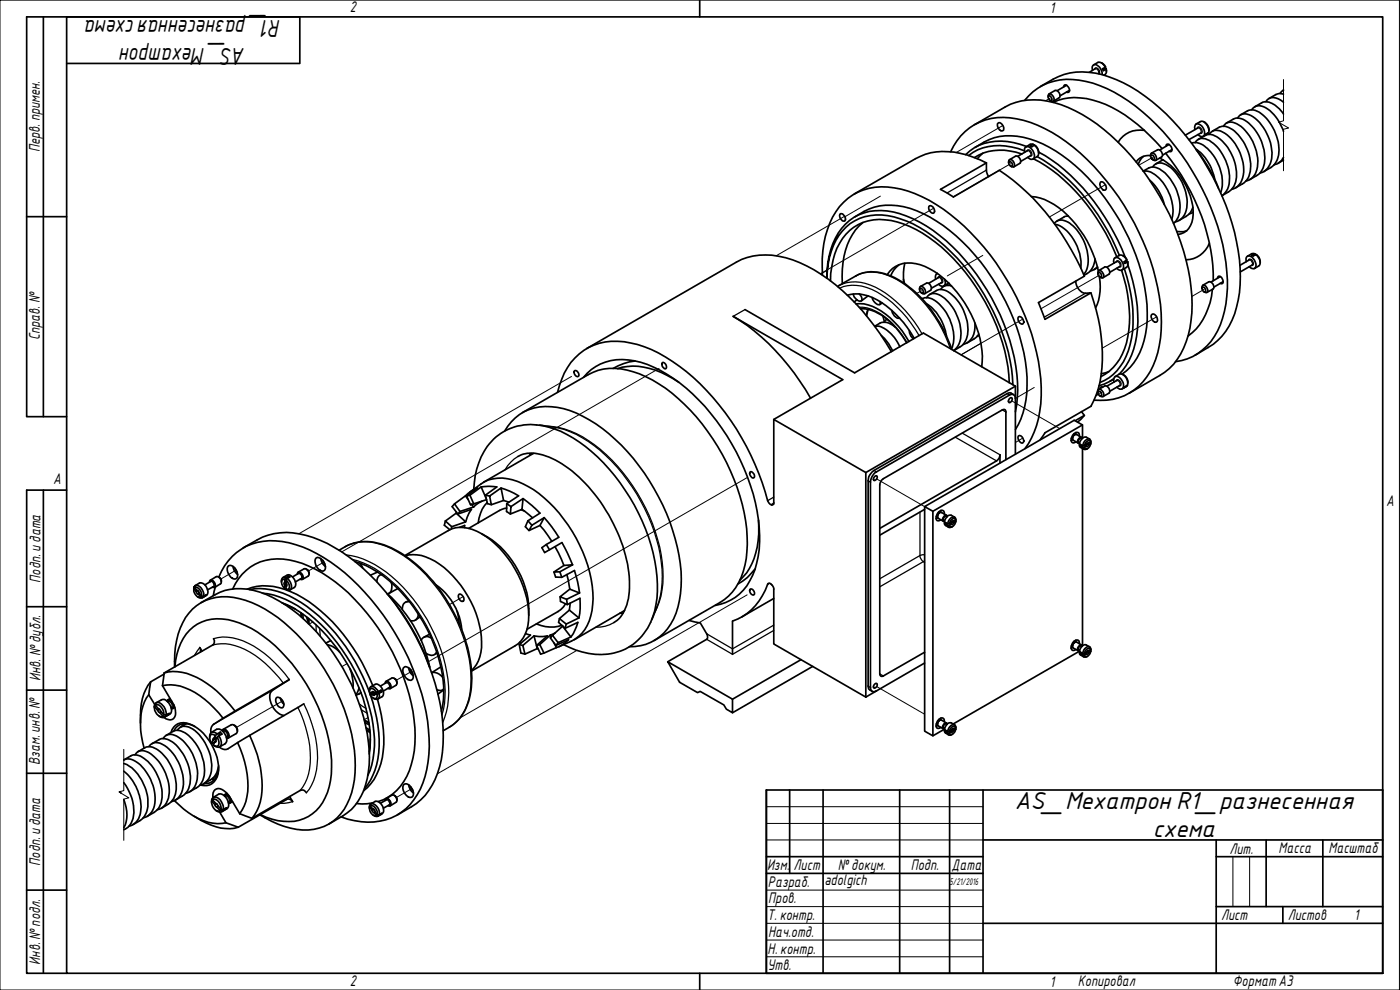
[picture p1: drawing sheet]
<svg xmlns="http://www.w3.org/2000/svg" width="420mm" height="297mm" viewBox="0 0 420 297" stroke-linecap="round" stroke-linejoin="round" font-family="sans-serif">
<defs><g id="words">
<g font-size="7">
<text x="84.3" y="6" transform="rotate(180 84.3 6)">R1_разнесеннаясхема</text>
<text x="73.5" y="14.5" transform="rotate(180 73.5 14.5)">AS_Мехатрон</text>
<text x="304.6" y="242.7">AS_Мехатрон R1_разнесенная</text>
<text x="346" y="251.2">схема</text>
</g>
<g font-size="4.4">
<text x="105" y="3.7">2</text>
<text x="315" y="3.8">1</text>
<text x="11.9" y="45.6" transform="rotate(-90 11.9 45.6)">Перв. примен.</text>
<text x="12" y="102.2" transform="rotate(-90 12 102.2)">Справ. №</text>
<text x="16" y="145.2">A</text>
<text x="416" y="151.7">A</text>
<text x="12.2" y="174.8" transform="rotate(-90 12.2 174.8)">Подп. идата</text>
<text x="12.2" y="204.3" transform="rotate(-90 12.2 204.3)">Инв. №дубл.</text>
<text x="12" y="229.5" transform="rotate(-90 12 229.5)">Взам. инв. №</text>
<text x="369" y="256.1">Лит.</text>
<text x="383.7" y="256.1">Масса</text>
<text x="398.7" y="256.1">Масштаб</text>
<text x="12.1" y="259.8" transform="rotate(-90 12.1 259.8)">Подп. идата</text>
<text x="230.2" y="261.1">Изм.</text>
<text x="238.2" y="261.1">Лист</text>
<text x="251.5" y="261">№докум.</text>
<text x="273.4" y="261.2">Подп.</text>
<text x="285.6" y="261.2">Дата</text>
<text x="230.4" y="266.1">Разраб.</text>
<text x="247.4" y="265.7">adolgich</text>
<text x="230.6" y="271.1">Пров.</text>
<text x="230.3" y="276.1">Т. контр.</text>
<text x="230.5" y="281.1">Нач.отд.</text>
<text x="366.5" y="276.1">Лист</text>
<text x="386.5" y="276.1">Листов</text>
<text x="406.4" y="276">1</text>
<text x="230.4" y="286.1">Н. контр.</text>
<text x="12.1" y="289.4" transform="rotate(-90 12.1 289.4)">Инв. №подл.</text>
<text x="230.3" y="291.1">Утв.</text>
<text x="105" y="295.9">2</text>
<text x="315" y="296.1">1</text>
<text x="323.5" y="295.8">Копировал</text>
<text x="370" y="295.8">ФорматА3</text>
</g>
<text font-size="2.8" x="285" y="265.5">5/21/2016</text>
</g></defs>
<g fill="none" stroke="#000" stroke-width=".51">
<path d="M328.2 19.5l1.3-.8a2.06 2.06 0 0 1 2.2 1.5M330.5 18.8l1 .8 .2 .6M292.4 37.5l9.2-5.4a21.2 21.2 0 0 1 18.9 .1 60.7 60.7 0 0 1 26 24.2 69.7 69.7 0 0 1 11.3 35 27.9 27.9 0 0 1-5.6 17.9l-2.6 2.4-10.7 6.3M299.5 36.9a1.46 1.46 0 0 1 1.7 1.8 .59 .59 0 0 1-.3 .5 .59 .59 0 0 1-.6 0l-.6-.7a1.29 1.29 0 0 1-.2-1.6zM307.5 30.1a16.7 16.7 0 0 1 16.3-6 40.6 40.6 0 0 1 21.2 11.3 76.2 76.2 0 0 1 22.9 43.4 33.6 33.6 0 0 1-3.4 22.1 15.8 15.8 0 0 1-11.7 7.6M312.2 26a23.3 23.3 0 0 1 10.7-4.4 32.1 32.1 0 0 1 20.8 7.3 75 75 0 0 1 27.9 46.3 35 35 0 0 1-2.7 22.6 16.8 16.8 0 0 1-6.3 6.5l-3.9 2.2M314.6 29.1l.2-.9a1.49 1.49 0 0 1 1.3 2.2l-.9-.3M314.6 28.9a.78 .78 0 0 1 .9 .3 .78 .78 0 0 1-.1 1l-.5-.3zM314.8 28.2l1.8-1a1.43 1.43 0 0 1 1.3 2.1l-1.8 1.1M316.1 30.7a17.4 17.4 0 0 1 13.7-.1 46.8 46.8 0 0 1 18.9 14M319.2 26.1l.3-.6a1.41 1.41 0 0 1 1.2 2.2l-.6-.1M320.1 25.6l-2.9 1.6"/>
<path d="M321 27.1l-2.9 1.7M327.9 21.1a1.19 1.19 0 0 1 .8-1.7l.4 .1a3.3 3.3 0 0 1 1.7 2.9M328.7 20.6l-1.8 1.1M331.7 20.2l-.8 .4 .3 .6 .7-.4M331.9 20.8l.1-.2v.8M331.9 20.8a1.31 1.31 0 0 1-.6 1.8M332 20.6l-1 .2M343.5 39.1a7.5 7.5 0 0 0-7.9 3.6M358.6 38.8a1.17 1.17 0 0 1 .8-1.7 2.68 2.68 0 0 1 1.8 3.8 1.42 1.42 0 0 1-1.7-.5M359 37.2l1.2-.7a2.02 2.02 0 0 1 2.4 1.7l.2 1.2-.1 .4-1 .8M359.5 38.4l-3.8 2.2M360.4 39.9l-3.6 2"/>
<path d="M361.3 36.6l1 .9 .5 .8v.9M362.5 39.9v.2M363.9 39.4l2.1-1.3a5.1 5.1 0 0 1 5.6 2.3 13.2 13.2 0 0 1 3.2 12.4l-.6 1.2a7.3 7.3 0 0 1-3.4 2.4M367.2 37.9a2.79 2.79 0 0 1 4-.8 13.4 13.4 0 0 1 6 13.8 4.5 4.5 0 0 1-3.3 3.4M368 36.9l2.1-1.2a4.6 4.6 0 0 1 5.2 1.8 13.9 13.9 0 0 1 4 12.2l-.8 1.8a7.3 7.3 0 0 1-3.5 2.4M371.4 35.4a2.79 2.79 0 0 1 4-.7 13.9 13.9 0 0 1 6 13.7l-1 2.1a3.7 3.7 0 0 1-2.3 1.4M372.3 34.5l2.1-1.2a4.6 4.6 0 0 1 5.1 1.7 14 14 0 0 1 4 12.2l-.8 1.8a7.8 7.8 0 0 1-3.4 2.5M375.7 32.9a3.1 3.1 0 0 1 4.8-.1l1.8 1.6 1.6 2.2M376.6 32.1l2.1-1.3a4.3 4.3 0 0 1 4.8 1.5l1.7 1.9M379.9 30.5a2.56 2.56 0 0 1 3.7-.9l1.6 1.1M384 36.9l1.2 2.5M385.1 27.2l.1-.2-1 1.1"/>
<path d="M385.2 28.2a2.67 2.67 0 0 0-2.3 .2l-2.1 1.2M285.3 45.5a16.9 16.9 0 0 1 19.9-9.8 42.7 42.7 0 0 1 21.1 12.2 75.6 75.6 0 0 1 22 43.6 34.4 34.4 0 0 1-3.1 20 16.7 16.7 0 0 1-16.8 8.6M292.6 44.2a18 18 0 0 1 18.4-1.9 52.3 52.3 0 0 1 23.8 21.8 58.4 58.4 0 0 1 9.5 32 21.5 21.5 0 0 1-6.3 15.2l-1.3 1M295 46l-1.7 1.6M296 48.9a26.2 26.2 0 0 0-16.7-3.1l-1.6 .5-2.9 1.3-18.5 10.6M299.9 51.1a71.7 71.7 0 0 1 25.5 31.8l-13.7 7.9M302.7 48.8l.3-.9a1.43 1.43 0 0 1 1.2 2.2l-.9-.3M302.8 48.6a.76 .76 0 0 1 .9 .3 .76 .76 0 0 1-.2 1l-.7-.7zM303 47.9l1.8-1.1a1.43 1.43 0 0 1 1.3 2.2l-1.9 1.1M306.7 46.2a16.2 16.2 0 0 0-14.3 1.1M307.5 45.3a16.6 16.6 0 0 0-16.8 1.4M307.5 45.7a1.12 1.12 0 0 1 .9-1.7 2.84 2.84 0 0 1 1.9 3.4 1.14 1.14 0 0 1-1.9-.2"/>
<path d="M308 43.9a18 18 0 0 0-15.6 .5l-2.6 2M308.4 45.2l-3 1.7M309.2 46.7l-2.9 1.7M309.5 59a18.7 18.7 0 0 1 12.2 7 33 33 0 0 1 7.9 15.3M310 43.3h-.8l-1.3 .8M310 43.3l-.8 .5 .4 .3 .9-.6M310 43.3l.3 .3M310.2 47.7a53.6 53.6 0 0 1 21.7 22.3l3.3 7M310.5 43.5l.8 .9 .4 1.2M310.5 43.5a2.44 2.44 0 0 1 .8 3.5M311.3 47a59.2 59.2 0 0 1 24.6 29.6M311.3 47l-1.3 .7"/>
<path d="M311.7 45.6a55 55 0 0 1 19.8 19.4l1.4 2.4a62 62 0 0 1 4.8 9.8M311.7 45.6v.4M330.3 54.7a1.52 1.52 0 0 1 1.7 1.7l-.3 .6a1.67 1.67 0 0 1-1.4-2.3zM343.1 51.4l1.6-1a3.9 3.9 0 0 1 4.4 1.1 13.6 13.6 0 0 1 4.5 13.6l-.6 1.1-.8 .8M343.2 51.4a5.5 5.5 0 0 1 5 2.4 13.6 13.6 0 0 1 3.5 12M343.2 46.9l-.7 .6-.9 1.8M345.1 54.1a14.2 14.2 0 0 1 4.3 7.3M345.3 46.7a4.6 4.6 0 0 0-4.3 1.9M345.3 46.9a.68 .68 0 0 1 .6-1 1.55 1.55 0 0 1 .9 2.2l-.9-.2M345.4 46.7a.76 .76 0 0 1 .9 .3 .76 .76 0 0 1-.2 .9l-.5-.3zM345.6 46l1.8-1.1a1.43 1.43 0 0 1 1.2 2.2l-1.8 1M345.9 50.1a3 3 0 0 1 4.7-.3 13.8 13.8 0 0 1 5.4 13.4 4.5 4.5 0 0 1-3.3 3.4"/>
<path d="M348 47.4a19.9 19.9 0 0 1 10.1 17 5.4 5.4 0 0 1-4.6 5.9M349 47.9l-2.2 1.3M349.8 46a61.3 61.3 0 0 1 14.3 38.3M349.9 43.9l.3-.6a1.43 1.43 0 0 1 1.3 2.2l-.7-.1M350.8 43.4l-2.8 1.6M351.7 44.9l-2.8 1.6M357.6 43a5 5 0 0 1 5.2 2.1 13.5 13.5 0 0 1 3.5 12.7M358.9 44.8a14 14 0 0 1 5.7 9M359 45l3.3 4.6 1.9 3.4 1.5 3.5M361.7 40.6a4.6 4.6 0 0 1 5.1 1.7 14 14 0 0 1 4 12.3l-.8 1.8a7.3 7.3 0 0 1-3.3 2.3 6.6 6.6 0 0 0 2.2-6.9 13.4 13.4 0 0 0-6.6-9.9 2.51 2.51 0 0 0-3.6 .9M361.7 40.6l-2.1 1.2M362.5 40.1l-1.4 .8"/>
<path d="M362.5 40.1l-.8 .5M362.9 40.3a2.72 2.72 0 0 1 4-.7 13.4 13.4 0 0 1 6 13.8l-1 2a3.7 3.7 0 0 1-2.3 1.4M385.2 47.2a4.2 4.2 0 0 1-2.9 2.3M385.2 48.1l-1.7 .9M252.2 64.1a1.49 1.49 0 0 1 1.3 2.2 1.49 1.49 0 0 1-1.3-2.2zM256.5 65.1a18.2 18.2 0 0 1 18.6-1.9 51.5 51.5 0 0 1 22.5 20 59.6 59.6 0 0 1 10.6 32.3 25.4 25.4 0 0 1-3.5 13.4M259 66.8a18.6 18.6 0 0 0-6.2 14v4.3M269.8 79.4a7.9 7.9 0 0 0-2.5 3.4M271.5 79a19.4 19.4 0 0 0-.3 5.9M279 61.8a1.43 1.43 0 0 1 1.2 2.1 1.43 1.43 0 0 1-1.2-2.1zM316.4 67a3.2 3.2 0 0 1 4.6-.1 13.8 13.8 0 0 1 5.2 13.8l-1 1.6M316.5 67.3a10.2 10.2 0 0 1 6.8 6.6l.7 2.2 .4 2.2v2.1"/>
<path d="M320.5 64.8h.1M320.6 64.8l-1.1 .1-2.3 1.4M328.6 77.7a5.5 5.5 0 0 1-3.2 4.9M334.3 79a1.06 1.06 0 0 1 .2-1.5 1.06 1.06 0 0 1 1.5 .1l.4 .4a2.22 2.22 0 0 1 .4 2.9 1.27 1.27 0 0 1-1.6-.4M335.2 78.5l-3 1.7M335.9 76.6a1.91 1.91 0 0 1 2.2 1.4M335.9 76.6l-1.3 .7M336 80l-2.9 1.7M337 76.7l.9 .8 .2 .5M338 78.2l.1 .3M338.1 78l-.7 .5 .2 .5 .8-.4M338.4 78.6a1.36 1.36 0 0 1-.4 1.6l-1.3 .8"/>
<path d="M338.4 78.5l-1 .2M338.4 78.5v.1M338.4 78.5l.1 .8M338.5 79.4a42 42 0 0 1 1.7 25.4 18.4 18.4 0 0 1-4.3 7.5M356.1 69.3l-.9 .2h-2M358 62.2a4.4 4.4 0 0 1-2.1 2.7l-2.1 1.3M358.1 63.7l-1.2 .5M363 72.9a7.7 7.7 0 0 1-7 5.1M374 78.5a1.19 1.19 0 0 1 .8-1.7 2.93 2.93 0 0 1 2 3.4 1.07 1.07 0 0 1-1 .5 1.07 1.07 0 0 1-.9-.7M374.8 78l-2.7 1.6M375.7 79.6l-3.5 2M376.5 76.1h-.8l-1.3 .8"/>
<path d="M376.5 76.1l-.8 .5 .4 .2 .8-.4M376.5 76.1l.3 .3M376.9 76.4l.9 .8 .4 1.7M376.9 76.4a2.42 2.42 0 0 1 .9 3.4l-1.3 .8M223.6 92.9l32.9 19M246.8 82.5a29.3 29.3 0 0 1 5.2-20.5 16.9 16.9 0 0 1 16.4-5.6 41.3 41.3 0 0 1 21 11.5 75.5 75.5 0 0 1 23 45.8 33.1 33.1 0 0 1-3.7 19.4l-1.1 1.5M249.2 84.3a20.4 20.4 0 0 1 5.8-15.2 14.7 14.7 0 0 1 14.2-2.5 41.7 41.7 0 0 1 20.4 15 58.6 58.6 0 0 1 13.3 33.3M256.1 88.2a2.34 2.34 0 0 0 2.4 2.1l.1-.9-.7-1.2M260.5 88.8l-2 1.5M261.7 89.3a2.57 2.57 0 0 0 2.3 2.1l.2-.5-.1-.4M262.5 97.9a4.2 4.2 0 0 1 6.2 .3M262.6 98a5.9 5.9 0 0 1 5.3 2.7l1 1.2 1.2 2.2"/>
<path d="M264.8 90.9l-.8 .5M265 94.9l.4 1.7M266.2 95.7l-.8 .9M266.3 82.4a8.1 8.1 0 0 1 9.9-3 28.9 28.9 0 0 1 15.3 14.9 28 28 0 0 1 3.1 15.7M267.7 93.1a2.58 2.58 0 0 0 2 2.4l.2-.1M269.9 95.4l-.1 .1M271.1 83.9l.4 1.2M272.9 99.2l.5 1.6 .7 .8M276 86.9a.68 .68 0 0 1 .5-1l.4 .1a1.47 1.47 0 0 1 .6 2.1l-1-.2M276.2 86.5a.85 .85 0 0 1 .8 .5 .85 .85 0 0 1-.1 .9 .93 .93 0 0 1-.7-1.4zM276.2 86l1.9-1.1a1.43 1.43 0 0 1 1.2 2.2l-1.8 1M276.7 89.7a4.1 4.1 0 0 1 5 1.3 13.8 13.8 0 0 1 4.1 13.1l-.2 .5"/>
<path d="M277.1 99.9l27.6 16M277.9 91.1a14.3 14.3 0 0 1 6.1 9.6M278.1 89.3a3 3 0 0 1 4.8-.2 14 14 0 0 1 5.2 13.3l-1 1.9-.9 .9M279 88.4l2.1-1.2a4.6 4.6 0 0 1 5.1 1.7 13.9 13.9 0 0 1 4 12.2l-.8 1.8a7.1 7.1 0 0 1-3.1 2.3M281.1 82.1l.2-.1a1.33 1.33 0 0 0-.5 1.7M281.6 83.3l-2.9 1.7M282.5 84.8l-3 1.7M283.5 83.7a1.22 1.22 0 0 1 .2 1.4 1.22 1.22 0 0 1-1.2 .7l-.8-.5M284.7 84.9l-1.4 .9M284.8 85l-1.6 .9M285.6 85.8a2.42 2.42 0 0 0-3.3 1.1M292.6 97a5.9 5.9 0 0 1-2.7 6l-.8 .4"/>
<path d="M305.6 95.2l.2-.2a1.43 1.43 0 0 1 1.2 2.2 1.45 1.45 0 0 1-1.4-2zM325.8 88l1.6-.1-13.8 7.9M327.4 87.9a50 50 0 0 1 2.2 28.7l-2.2 5.3-13.8 7.9-1.4 2.1M329.4 80.1l-1 .8-1.2 .4M329.4 80.2l-1 .7M329.5 82.1l.3-.9a1.43 1.43 0 0 1 1.2 2.2l-.9-.3M329.6 81.8a.74 .74 0 0 1 .9 .4 .74 .74 0 0 1-.3 1l-.3-.2a.96 .96 0 0 1-.3-1.2zM329.8 81.2l1.7-1.1a1.46 1.46 0 0 1 1.3 2.2l-1.8 1.1M329.9 83a15.5 15.5 0 0 1-1.1 9.4M336.6 81.1a40.4 40.4 0 0 1 1.5 21.8 15.5 15.5 0 0 1-7.7 10.1M337.4 80.6a40.8 40.8 0 0 1 1.8 22.8 15.9 15.9 0 0 1-9.1 11.4M345.7 94.3a1.46 1.46 0 0 1 1.7 1.8l-.3 .5a1.58 1.58 0 0 1-1.4-2.3z"/>
<path d="M360.7 86.5a.75 .75 0 0 1 .6-1l.3 .1 .6 .7a.91 .91 0 0 1 0 1.4l-.9-.1M360.8 86.3a.77 .77 0 0 1 .9 .4 .77 .77 0 0 1-.2 .9l-.5-.4zM361 85.6l1.8-1a1.43 1.43 0 0 1 1.2 2.1l-1.8 1M363.9 86.8a19.4 19.4 0 0 1-7.3 14M365.4 83.5l.2-.6a1.46 1.46 0 0 1 1.2 2.2l-.6-.1M366.3 83l-2.9 1.6M367.1 84.5l-2.8 1.7M167.3 117.7a19.7 19.7 0 0 1 9.4-13.4 19.6 19.6 0 0 1 14.6-.9 50.8 50.8 0 0 1 22.7 15.9 79.3 79.3 0 0 1 16.6 31.3l.9 .8 .7-.2v-25.4l27.6 16M172.3 111.4a.99 .99 0 0 1 1.2 .4 .99 .99 0 0 1-.1 1.2l-.9-.6zM175.1 113.2a15 15 0 0 1 15.3-4.9 39.7 39.7 0 0 1 19.3 11.8 65.2 65.2 0 0 1 18.1 38.1 25.6 25.6 0 0 1-4.7 18.9 14.6 14.6 0 0 1-8.5 4.6M176.1 104.6l44.9-25.9a21.3 21.3 0 0 1 19 .1 59.7 59.7 0 0 1 24.3 21.6l3.2 5.1M198.8 108.8a1.17 1.17 0 0 1 1.1 .6 1.17 1.17 0 0 1-.2 1.3l-.9-.7-.2-.7z"/>
<path d="M252.9 113.9l-32.9-19a67.3 67.3 0 0 1 23.3 24.6M264.5 100.6a15.4 15.4 0 0 1 3.4 4.7M293.8 100.3l-.4 .4a8.1 8.1 0 0 1-3.2 2.2M293.9 100.7l-.7 .2M302.3 118.1l-40 23M302.9 119.7l.5-.4a.76 .76 0 0 1 .2 1 .76 .76 0 0 1-.9 .3zM304 115.4a61.7 61.7 0 0 0-14.9-35.8 44.1 44.1 0 0 0-19-14 15.7 15.7 0 0 0-16.1 2.5 20.8 20.8 0 0 0-5.8 15.4 21.3 21.3 0 0 1 6.8-17.3 16.9 16.9 0 0 1 17-1.4 49.3 49.3 0 0 1 21.1 17.5 62.1 62.1 0 0 1 12.3 34.8l-.3 4.4-.4 2.1M304.7 119.6a1.09 1.09 0 0 0-.5-1.2 1.09 1.09 0 0 0-1.2 .1l-40 23.1-1.3 1.3-.5 1.7v61.7a1.08 1.08 0 0 0 .6 1.1 1.08 1.08 0 0 0 1.2-.1M304.7 115.9v20.4M304.7 115.9l-44.9 25.9M329.5 117.8a.75 .75 0 0 1 .5-1l.7 .4a1 1 0 0 1 .6 .9 1 1 0 0 1-.6 .9l-.6-.2M329.6 117.5a.84 .84 0 0 1 .8 .4 .84 .84 0 0 1 0 .9 .96 .96 0 0 1-.8-1.3z"/>
<path d="M329.8 116.8l1.7-1a1.43 1.43 0 0 1 1.3 2.2l-1.8 1M331 116.1a.6 .6 0 0 0-.9 .5M332.8 111.5l-2.3 .6M334.2 113.8l-1.1 .6M334.3 113.7l-2.9 1.5-1.6 .5M334.3 114.7a1.08 1.08 0 0 1 .2-1.5 1.08 1.08 0 0 1 1.5 .1l.4 .4a2.22 2.22 0 0 1 .4 2.9 1.27 1.27 0 0 1-1.6-.4M334.6 113l1.3-.7a2.56 2.56 0 0 1 2.5 3.3l-1 .7 .7-.4M335.2 114.2l-3 1.7M336 115.7l-2.9 1.7M337 112.4l.7 .4 .6 .9 .2 1.3M338.1 115.9l-1.4 .8M338.2 115.7l-.1 .2"/>
<path d="M151.4 129.3a14.2 14.2 0 0 1 15.8-7.1 35.3 35.3 0 0 1 17.4 9.6 64 64 0 0 1 19.8 39.6 27.6 27.6 0 0 1-3.1 15.8 13.8 13.8 0 0 1-12.5 6.8M156.8 123.8l19.8-11.4a16.3 16.3 0 0 1 13.5-.8 46 46 0 0 1 22.2 17.8 59.5 59.5 0 0 1 12 33.8 21.7 21.7 0 0 1-5.7 15.7l-2.5 1.9-19.8 11.4M159.3 136l-.2 .3M159.7 136l-.6 .3-.2-.2M160.1 136l-15 8.7M299.1 138.3l-35.1 20.2M300.1 136.4v2.5M301.9 137.9v-14.3l-.2-.6-.5-.1-36.1 20.7-.6 .6-.5 1.3v56.7a.67 .67 0 0 0 .4 .7 .67 .67 0 0 0 .7-.1l12.4-7.1M305.6 130.9l.2-.2a1.43 1.43 0 0 1 1.2 2.2 1.52 1.52 0 0 1-1.4-2zM321.9 131.9l-.5 .3M321.9 131.3l-.4 .3M322.3 130.2v.4"/>
<path d="M322.6 130.4l-.5 .3-.2 .9M322.8 129.8v.6M323.8 132.8l.2 .1M323.9 130.9v-.5a.71 .71 0 0 0-1.1-.6 2.23 2.23 0 0 0-1 3l.3 .1 .8-.3M324.5 131.6h.2M324.5 123.5l.9 1.1-2.7 1.6M324.6 131.2l-1.5-.8a1.14 1.14 0 0 0-1 1.7l1.5 .9M324.6 133.6l-.4 .2 .7 .4M324.8 131.6l-.1-.3a1.08 1.08 0 0 0-1.1 .5 1.08 1.08 0 0 0 .1 1.2h.3M324.9 127.5v4M324.9 134.6v59.2M324.9 133.8l-.7-.5v.5"/>
<path d="M324.9 134.2a.84 .84 0 0 0 .6 .7 .84 .84 0 0 0 .9-.3M324.9 134.2h.5M325.4 124.6l-2 2.1M325.6 133.7l.4 .2M326 133.4l.3-.2 .5 .3M326 133.9l-.6 .3M326 133.4l-.6 .3M326.3 133.2l-.5 .6M326.6 132.9l.2 .1M326.8 133h-.4l-.4 .4M326.8 133.5l-.4 .5-.4-.1M327 131.7l-1-.5a2.15 2.15 0 0 0-2 2.8l1.2 .8"/>
<path d="M327.2 132.7l.1 .4M327.3 132.6l-.1-.3a1.37 1.37 0 0 0-1.8 1.4l-.5 .1M327.3 133.1l-.3 .9a1.03 1.03 0 0 1-1.4 .5l-.2-.3M327.3 132.6a.76 .76 0 0 0-1-.9l-.4 .3a2.41 2.41 0 0 0-1 1.8M327.3 133.1l-.5 .4M327.3 132.6l-.5 .4M133.7 156.3l3.2-2.3 2.9 2.6-4.2 1.4zM133.7 156.3l-.4 1.3 1.7 1.3M135.6 158l-.2 .7M136.4 151.2l-.7 .8 1.7 2.2 4.1-1.4-.7 1.1-1 2.7M137 153.7l-.1 .3M137.9 158.2l1.5-.5v.6"/>
<path d="M138 153.5l-.6 .7M139.7 148.8a9.9 9.9 0 0 1 3.6-2.4l-3.3 2.4 1.2 2.6M140.5 149.8l-.8-1-3.3 2.4 1.6 2.3M141 147.7a13.7 13.7 0 0 1 8.2-4.2 19 19 0 0 1 12.5 4.6 43.3 43.3 0 0 1 16.3 31.6 14 14 0 0 1-5.4 12.1l-4.9 2.2M141 148.6l-1 .2M141.2 151.4l.4-.1 .5 .8M142.1 152.1l-4.1 1.4M142.2 151.2l-1 .2M144.4 146.1l2.3-.2 2.4 .2-3.4 2.5 .6 2.5 1.1 .3M144.4 146.1l-3.4 2.5 1.2 2.6M144.4 146.1l1.5 3.5M144.7 150.4l-2.6 1.7"/>
<path d="M145.7 148.6l1.2 .2M146 149.9l-3.8 1.3M146.2 150.7a9.6 9.6 0 0 0-2.7 6.2M146.9 148.8l3.5-2.4 .7 3.8-3.7 1.2zM150.4 146.4l2.6 1 2.6 1.4-3.5 2.3-.1 2.4 1.2 .7M151.1 150.2l1.6 .5M152.1 152.4l-2.2 .7-9.2 5.4M152.1 151.1l1.3 .9M153.4 152l3.6-2.4-.3 3.2-3.5 1.4zM156.4 153l1 .3M156.7 152.8l3.1 2.6M157 149.6l2.6 2 2.5 2.4-3.7 2.3-.7 1.7 1 1.2"/>
<path d="M158.4 156.3l1.2 1.3M159.6 157.6l3.7-2.3-1.2 2.4-3.4 1.5zM162.1 157.7l3.5 4.7M163.3 155.3l2.3 2.8 2.1 3.1-5.1 3.1 .8 1.5 5.3-3 3.1 6.7M225 141.7l.2-.2a1.13 1.13 0 0 1 1.1 .7 1.13 1.13 0 0 1-.2 1.2l-.9-.6zM259.8 141.8v67.4M260.5 144.3v61.6M262.6 142.9l.3-.2a.76 .76 0 0 1 .2 1 .76 .76 0 0 1-.9 .4v-.7zM277.5 152l2.5 1.4v67.4l-2.5-1.4v-67.4l44.9-25.9 2.5 1.4-44.9 25.9M277.5 152.8l-13.5 7.8M281.4 155.3l-.5 .3M281.4 154.7l-.4 .2"/>
<path d="M281.4 154.7v.4M281.8 153.5l-.1 .5M282.1 153.8l-.5 .4-.2 .5M282.3 153.1v.6M283.3 156.1l.2 .2M283.4 154.2a.81 .81 0 0 0-.2-.9 .81 .81 0 0 0-.9-.1 2.27 2.27 0 0 0-1.1 3h.7l.5-.3M284 154.9l.2 .2M284.1 154.6l-1.5-.8a1.14 1.14 0 0 0-1 1.7l1.5 .9M284.1 157l-.4 .2 .7 .5M284.3 155l-.1-.3a1.1 1.1 0 0 0-1.1 .5 1.1 1.1 0 0 0 0 1.2h.4M284.4 157.1l-.7-.3v.4M284.4 157.7a.81 .81 0 0 0 .6 .6 .81 .81 0 0 0 .9-.3"/>
<path d="M284.4 157.7h.5M285.1 157l.4 .3M285.5 156.8l.3-.2 .5 .2M285.5 157.3l-.6 .4M285.5 156.8l-.6 .3M285.8 156.6l-.6 .5M286.1 156.3l.2 .1M286.3 156.4l-.4-.1-.4 .5M286.3 156.8l-.4 .5h-.4M286.5 155.2l-1-.6a2.03 2.03 0 0 0-1.7 3.1l.9 .5M286.6 156.1l.2 .4M286.8 156l-.1-.2a1.16 1.16 0 0 0-1.6 .9l-.2 .4h-.5"/>
<path d="M286.8 156.5l-.6 1.2a.74 .74 0 0 1-1.1 .2l-.2-.2M286.8 156a.78 .78 0 0 0-.4-.9 .78 .78 0 0 0-1 .3l-.7 .8-.3 .9M286.8 156.5l-.5 .3M286.8 156l-.5 .4M58.2 176.6a2.27 2.27 0 0 0 1.7 2.6l.3-.1M58.2 176.1v.9M58.2 176.6l.7 .9M58.2 176.1v.5M58.4 176.3l1.2 1.1 .9 1.4M58.4 175.9l-.2 .2M58.6 175.7l1.3-.8a2.45 2.45 0 0 1 2.1 3.7l-1.3 .8M58.9 177.5l.2 .5 .5 .3"/>
<path d="M59.3 179.1a1.18 1.18 0 0 0 1.5 .1M59.3 177.2l-.4 .3M59.4 177.3l.4 .5M59.6 178.3l.6 .8M59.9 178.1l-.3 .2M60.2 179.1l.6 .1M60.5 178.8a2.23 2.23 0 0 0-1.8-2.6l-.3 .1 .1-.5a2.4 2.4 0 0 1 2.7 2.7l-.2 .5M60.5 178.8l.5 .2M61.5 178.7l.2 .1-.9 .4M61.7 178.8l.1-.3-.8 .5M62.9 174.7l.2-.6a1.43 1.43 0 0 1 1.3 2.2l-.6-.1M63.1 174.1l1.8-1.1a1.43 1.43 0 0 1 1.3 2.2l-1.8 1.1"/>
<path d="M63.2 174.5l-1.7 1M64.1 176l-1.8 1M64.6 176.1l-.6 2.6M65.5 173.1l.8 .6 .1 .9M65.7 173.2a16.8 16.8 0 0 1 19-10.7 41.1 41.1 0 0 1 20.8 11.2 76.3 76.3 0 0 1 22.8 42.7 34.3 34.3 0 0 1-3.1 22 16.7 16.7 0 0 1-18.8 7.8l-4-1.1M68.6 169.8a2.11 2.11 0 0 1 2.6 2 1.15 1.15 0 0 1 0 1.4 1.15 1.15 0 0 1-1.4 .3 2.77 2.77 0 0 1-1.2-3.7zM69.8 176.7a14.6 14.6 0 0 1 17-8.7 37.9 37.9 0 0 1 19.6 11.8 64.9 64.9 0 0 1 18.1 38.7 26.1 26.1 0 0 1-4.3 17.4 13.6 13.6 0 0 1-6.7 4.6M69.9 170l.3 1.1 1.1 1.3M70.5 170.5l.6 1.1M73 164.4a22.6 22.6 0 0 1 11-4.5 29.3 29.3 0 0 1 18.5 5.6 73.5 73.5 0 0 1 28.1 39.5 47.8 47.8 0 0 1 1.4 25 19.4 19.4 0 0 1-8.5 12l-4.2 2.5M74.2 176.8a17.8 17.8 0 0 1 14.9 1.6 52.9 52.9 0 0 1 22.8 27.3M74.9 176.9a20.8 20.8 0 0 1 15.5 3.9 55.6 55.6 0 0 1 20.5 26.8"/>
<path d="M78.7 178a27.5 27.5 0 0 1 15.9 7.7 54.7 54.7 0 0 1 17.8 36 24.3 24.3 0 0 1-2 11M84.9 173.3l1.3-.7a2.21 2.21 0 0 1 2.4 2 1.48 1.48 0 0 1-.3 1.7l-1.2 .7M85.5 173.8a.7 .7 0 0 0-1 .6l.1 .9 .9 1.3M85.5 174.7l-.3 .4 .3 .5M85.5 176.6l.4 .1M85.5 173.8v.9M85.5 175.6v1M85.8 173.3l.8-.5v.5M85.8 173.3a1.04 1.04 0 0 0-1.2 .2 1.04 1.04 0 0 0-.1 1.2M85.8 174.5l.2 .9M85.8 173.3l-.3 .5M85.9 174.1v.9l.2 .6-.2 .3"/>
<path d="M85.9 175.9v.9M85.9 174.5l-.4 .2M86 175.2l-.5 .4M86 175.8l-.1 .1M86.2 173.5l-.3 .6 .6 .8a1.03 1.03 0 0 1 .4 1.2 1.03 1.03 0 0 1-1 .7M86.2 173.5a2.37 2.37 0 0 1 .8 3.5l-1.1-.2M86.6 172.8l.4 .3-.8 .4M89.2 172.3l.3-.6a1.38 1.38 0 0 1 1.2 .7 1.38 1.38 0 0 1 0 1.4h-.6M89.5 171.7l1.7-1a1.43 1.43 0 0 1 1.3 2.1l-1.8 1M89.5 172.1l-1.7 1M90.4 173.6l-1.8 1M91.9 170.7l.6 .4 .3 1.2"/>
<path d="M94.9 167.4a2.18 2.18 0 0 1 2.6 2 1.19 1.19 0 0 1-.2 1.7 1.19 1.19 0 0 1-1.7-.3 2.86 2.86 0 0 1-.7-3.4zM96.3 167.6l.6 1.6 .8 .8M96.9 168.1l.6 1.1M108 169l.8 1.4M113.3 171.6l-2.1 1M114.4 172.4a1.92 1.92 0 0 0-1.3 2.1M116.2 178.2a67.6 67.6 0 0 1 12.8 22M116.3 178.2l4.4 4.6M117.4 174.7l.2 1.4a1.93 1.93 0 0 1-1.3 2.1M119.4 176.6l-2.8 1.5M121.5 166.7l13.1-7.5a10.1 10.1 0 0 1 9.9 .9 31.3 31.3 0 0 1 14.2 24.5 9.9 9.9 0 0 1-4.1 9.2l-13.1 7.5M121.7 166.8a10.8 10.8 0 0 1 8.9 1.6 31.1 31.1 0 0 1 13.9 25.8 10 10 0 0 1-3 7"/>
<path d="M130.9 175.5a18.8 18.8 0 0 1 7.7 13.3M137.8 178.3a1.4 1.4 0 0 1 1.2 2.1 1.37 1.37 0 0 1-1.2-2.1zM144.5 160.1a27.1 27.1 0 0 1 14.2 24.5M164 163.4l.9 1.6M166.2 171.6l.6 1.6h1.8l3.8-2 1 3.4 .5 3.3M166.6 164l2.6 5.7M168 171.6l.6 1.6M168.1 179.1l.1 1.4 2 .9 3.9-1.9a19 19 0 0 1-.4 5.9M170.1 179.8l.1 1.6M170.1 172.4l.9 4.4M171 176.8l-2.9 2.3 2 .7 3.8-1.9M171 176.8l2.9 1.1"/>
<path d="M171.8 169.5l-3.8 2.1h-1.8l3-1.9M171.8 169.5l-2.6 .2M225 176.9a.99 .99 0 0 1 1.2 .4 .99 .99 0 0 1-.1 1.2l-.9-.5zM232.2 179.6l-9.6 5.5M59.9 194.3l.7 1.1M60.3 180.8a20.3 20.3 0 0 1 10.4-4.2 24.9 24.9 0 0 1 15 4.9 60.9 60.9 0 0 1 25.1 43.5 23 23 0 0 1-5.3 17.9l-2.6 1.9-4.2 2.5M63.8 193.5l-14.5 8.4M84.6 180.8a39.3 39.3 0 0 1 16.6 13.7 49.2 49.2 0 0 1 9.9 27.9l-.3 3.8M85.2 181.2l3.5 1.6M92 185.1l.5 1.5M98.2 193.4a7.1 7.1 0 0 1 3.8 2.3M99.3 192.3l-1.5 .7"/>
<path d="M122.7 180.3l-.8 .3M122.9 180.5a1.91 1.91 0 0 0-2.2 2.4l2.5 3.3M123.2 186.2l3.2 5.9M125.5 184.3a1.84 1.84 0 0 1-2.3 1.9M126 185.1l-1.3 .9M126.4 192.1l1.4 3.9 .6 .3a1.79 1.79 0 0 0 2.7-.7M127.9 196l1.1 4.1M128.9 190.3l-1.6 .9M129.5 191.4a1.92 1.92 0 0 0-3.1 .7M131.1 195.8l-.4 .4M137.2 183.4l.5 3.6M155.8 193.4l1.1 .3"/>
<path d="M156 192.7l.4 .2M157.7 190.1l1.5 .4-3.4 2.9 .5 2.5 1.2 .4M160.3 190.8l1.4 .2 2.6-.2-3.3 2.9 1.2 2.6 1.1-.4M160.3 190.8l-3.4 2.9 .6 2.6 3.7-1.7M160.3 190.8l.9 3.8M161 187.2a10.5 10.5 0 0 0 7.6 .4M161.2 194.6l.3 .1M162 193.4l-1 .3M165.2 190.5l-3.2 2.9 1.3 2.5 3.7-1.6M165.2 190.5l.2 .6M165.8 190.6l-.6 .8 1.6 2.3 3.8-1.8a9.9 9.9 0 0 1-3.6 2.4M166.3 193l.7 1.3"/>
<path d="M166.6 189.9l-1.4 .6M167.5 192.8l-.7 .9M167.9 185.6l-.3 1.1 2 1.8 3.8-1.8-1.4 3.5-.7 .9M168.8 187.9l-3 2.7 1.7 2.2 3.8-1.7M168.8 187.8v.1M168.8 187.9l2.5 3.2M169.7 181.2l-.6 .9-1.7 1.4-9.3 5.3M169.9 187.2l-.3 1.3M170.9 183.1l-3 2.5 2 1.6 3.8-1.8M170.9 183.1l2.8 2.3M171.1 181l-.2 2.1M187 183.9l-1 .1"/>
<path d="M187.5 183.2l-15.2 8.7M200.4 198.6l19.4 11.2v4.1l-1.8-1.1-.8-1.3-7.1-4.1-.7 .4-5.4-3.1zM206.8 186.2l3.4 .7 1.9 3.3M212.1 191.8l-11.7 6.8M219.8 194.7v-8.3a17.9 17.9 0 0 0 10.8-11.3 1.73 1.73 0 0 1 1.6 1.7v16.4l27.6 16M240.4 197.9l-20.6 11.9M243.9 199.9l-24.1 14M277.5 198.9l-17.7 10.3M321.9 194.2l-.5 .3M321.9 193.6l-.4 .3M322.3 192.5v.4M322.6 192.7l-.5 .4-.2 .8"/>
<path d="M322.8 192.1v.5M323.8 195.1l.2 .1M323.9 193.2v-.6a.71 .71 0 0 0-1.1-.5 2.23 2.23 0 0 0-1 3h.7l.4-.2M324 195.4l-37.9 21.8M324.5 193.9l.2 .1M324.6 193.5l-1.5-.9a1.17 1.17 0 0 0-1 1.8l1.5 .8M324.6 195.9l-.4 .2 .7 .4M324.8 193.9l-.1-.3a1.08 1.08 0 0 0-1.1 .5 1.08 1.08 0 0 0 .1 1.2h.3M324.9 196.1l-.7-.5v.5M324.9 196.5a.84 .84 0 0 0 .6 .7 .84 .84 0 0 0 .9-.3M324.9 196.5h.5M325.6 195.9l.4 .3"/>
<path d="M326 195.7l.3-.2 .5 .3M326 196.2l-.6 .3M326 195.7l-.6 .4M326.3 195.5l-.5 .6M326.6 195.2h.2M326.8 195.2h-.4l-.4 .5M326.8 195.8l-.4 .5-.4-.1M327 194.1l-1-.6a2.06 2.06 0 0 0-2 2.8l1.2 .8M327.2 195.1l.1 .3M327.3 194.9l-.1-.2a1.29 1.29 0 0 0-1.8 1.4h-.5M327.3 195.4l-.3 .9a1.03 1.03 0 0 1-1.4 .5l-.2-.3M327.3 194.9a.76 .76 0 0 0-1-.9l-.4 .3a2.41 2.41 0 0 0-1 1.8"/>
<path d="M327.3 195.4l-.5 .4M327.3 194.9l-.5 .3M44.6 208.5a15.7 15.7 0 0 0-2.1 12.5l.7 3.5M44.6 208.5l1.9 2.9M45.2 204.6a14.7 14.7 0 0 0-3 10v2.4M45.2 204.6l-.6 3.9M46.4 212.1a2.68 2.68 0 0 0 2.2 3l.3-.2M46.4 212.1l.9 1M46.4 211.5v.6M46.4 211.5v.9M46.6 211.6l2.5 2.8M46.6 211.4l-.2 .1"/>
<path d="M46.9 210.9l1.6-.9a2.01 2.01 0 0 1 2.4 1.4 2.09 2.09 0 0 1 0 2.9l-1.6 .9M47.3 213.1l.3 .5 .3 .2M47.8 214.9l.3 .2a1.06 1.06 0 0 0 1.5-.1M47.9 212.8l-.6 .3M47.9 213.8l1 1.1M48.4 213.5l-.5 .3M48.8 205.7a13.8 13.8 0 0 1 11.1 3 32 32 0 0 1 7 6.8M48.8 205.7l3 5.1a3.5 3.5 0 0 1-.2 5.1 2.79 2.79 0 0 1-2.4-.6M48.9 214.9l.7 .1M49.1 214.4a2.68 2.68 0 0 0-2.2-3l-.3 .2 .1-.5a1.36 1.36 0 0 1 2.1 .5 3.6 3.6 0 0 1 1 3M49.1 214.4l.7 .2M49.3 201.9a14.4 14.4 0 0 1 11.3 2.2 34.3 34.3 0 0 1 9.9 9.2"/>
<path d="M49.3 201.9l-.5 3.8M49.3 202.2l-4.1 2.4M50.1 210.4l.2-.3a.93 .93 0 0 1 1.3 .3M50.4 214.2l.1 .3-.9 .5M50.5 210.5l-.1 .1M50.5 214.5l.3-.5-1 .6M51.1 209.6l-.7 .4M51.3 219.8a3.9 3.9 0 0 1 5.7-2.5 15.2 15.2 0 0 1 8.5 14.8 4 4 0 0 1-5.3 3.5M51.5 212.3h-.1M52.1 211.4a.86 .86 0 0 1-.7 1.2M52.4 200.1a24.6 24.6 0 0 1 4.3-16.2 14.3 14.3 0 0 1 15.2-4.3 39.4 39.4 0 0 1 18.8 12.5 61.3 61.3 0 0 1 15.9 35.3 24.5 24.5 0 0 1-4.3 16.7 14.3 14.3 0 0 1-15.2 4.4 30.2 30.2 0 0 1-9.1-4M52.5 212.3l-.6 .3"/>
<path d="M52.5 200.1a15.8 15.8 0 0 1 6.7-12.9 14.5 14.5 0 0 1 12.7-.3 40.3 40.3 0 0 1 17.3 14.3 50.6 50.6 0 0 1 10.3 29 17.2 17.2 0 0 1-5.7 13.9 13 13 0 0 1-12.1 1.7l-3.6-1.4M53.2 219.1a2.72 2.72 0 0 1 4-.7 13.7 13.7 0 0 1 6 13.8 4.7 4.7 0 0 1-3.3 3.4M55 217.2l-.4 .7M55.9 217.2l-1.8 1M58.5 218a4.2 4.2 0 0 0-6.3 1.3M63.4 219.8l1.6-1a3 3 0 0 1 3.1 3.2l-.6 1.2-1.6 .9M66.1 219.7l.5 .6-.9 .5M66.1 219.7l-.7 1.4M66.1 219.7l-.9 .5M66.7 219.3l.2-.4a1.63 1.63 0 0 1 1.6 .9 1.63 1.63 0 0 1-.2 1.7h-.3M66.9 215.5l-2.8 1.8a2.37 2.37 0 0 0-.8 2.5M66.9 218.9l2.5-1.4a1.71 1.71 0 0 1 1.5 2.6l-2.4 1.4"/>
<path d="M67.1 219.4h-.2M70.2 217.5l.8 .7 .2 1.2M70.5 213.3l-3.6 2.2M82.9 209.5a1.44 1.44 0 0 1 2.1 1 1.05 1.05 0 0 1 .3 1.2 1.05 1.05 0 0 1-1 .6 2.45 2.45 0 0 1-1.4-2.8zM84.1 209.5l.4 1 .7 .8M85 205l-14.5 8.3M86.8 203.9l-5 3.2a3.2 3.2 0 0 0-.5 3.9 5.5 5.5 0 0 0 3.9 3.7M89.4 212.3l-14.5 8.3M105 200.6a13.9 13.9 0 0 1 .9 5.8M107.8 206.4l-1 2.1M108.3 207.8l-1.4 .8M108.3 207.9l-.5 .3"/>
<path d="M109.5 216.8l1.3 .6M110.9 207.4a1.07 1.07 0 0 1 .5-1.4 1.07 1.07 0 0 1 1.4 .6l.7 .9M110.9 207.9l.2 .5M111.2 208.6a37.5 37.5 0 0 1 1.8 20.9 18.6 18.6 0 0 1-3.6 7.1M111.3 206l1.3-.7a2.46 2.46 0 0 1 2.5 3.1l-.4 .6-1.3 .7M111.6 207.8l-.7 .1M111.8 208.4l-.7 .1M111.9 207.7l.1 .1M112 207.8l-.9 .7M112 207.6l-.4 .2M112.3 208.1l.2 .2M112.5 208.3l.5-.3-1.2 .4"/>
<path d="M112.5 208.3l-.2 .3-.5-.2M112.9 207.8l-.3-.5a.92 .92 0 0 0-1.2-.7 .92 .92 0 0 0-.5 1.3M112.9 207.8h-.6l-.5-.3-.2 .3M113.2 208.3h-.7M113.3 209.8a37.1 37.1 0 0 1 1 19.4 14.5 14.5 0 0 1-5.2 8.1M113.5 207.5l.9-.4 .2 .5M113.5 207.5l-.6 .3M113.7 208.1l-.5 .2a.86 .86 0 0 1-.2 1.2 .86 .86 0 0 1-1.2-.2l-.7-.8M113.7 208.1a1.11 1.11 0 0 1-.1 1.5 1.11 1.11 0 0 1-1.6-.1M114.6 207.6l-2.6 .2M114.6 207.6l-.9 .5M115.6 205l.2-.5a1.43 1.43 0 0 1 1.3 2.1h-.6"/>
<path d="M115.8 204.5l1.8-1.1a1.43 1.43 0 0 1 1.3 2.2l-1.8 1M115.9 204.8l-1.7 1.1M116.7 206.4l-1.7 1M118.2 203.5l.8 .6 .1 .9M121 200.5a1.4 1.4 0 0 1 2.3 .5l.3 .5a1.69 1.69 0 0 1-.3 2.6 2.95 2.95 0 0 1-2.3-3.6zM122.6 200.3l.7 1.7 .7 .7M123.3 200.9l.5 1.1M132.3 200.1l-2.8 1.8a3.3 3.3 0 0 1 3.4 1.3M133.2 206.7a1.62 1.62 0 0 1-2.1 .2M133.2 207l-1.8 1.3M262.6 205.2l.3-.2a.76 .76 0 0 1 .2 1 .76 .76 0 0 1-.9 .4v-.7zM281.4 217.6l-.5 .3"/>
<path d="M281.4 217l-.4 .2M281.8 215.8l-.1 .5M282.1 216.1l-.5 .4-.2 .8M282.3 215.5v.5M283.3 218.4l.2 .2M283.4 216.5a.81 .81 0 0 0-.2-.9 .81 .81 0 0 0-.9-.1 2.27 2.27 0 0 0-1.1 3h.7l.5-.3M283.4 218.8l-3.4 2M284 217.2l.2 .1M284.1 217l-1.5-.9a1.14 1.14 0 0 0-1 1.7l1.5 .9M284.1 219.3l-.4 .2 .7 .4M284.3 217.3l-.1-.3a1.05 1.05 0 0 0-1.1 .5 1.05 1.05 0 0 0 0 1.2h.4M284.4 219.4l-.7-.3v.4"/>
<path d="M284.4 219.9a.81 .81 0 0 0 .6 .7 .81 .81 0 0 0 .9-.3M284.4 219.9h.5M285.1 219.4l.4 .2M285.5 219.1l.3-.2 .5 .2M285.5 219.6l-.6 .3M285.5 219.1l-.6 .3M285.8 218.9l-.6 .5M286.1 218.6l.2 .1M286.3 218.7l-.4-.1-.4 .5M286.3 219.1l-.4 .5h-.4M286.5 217.5l-1-.6a2.03 2.03 0 0 0-1.7 3l.9 .6M286.6 218.4l.2 .4"/>
<path d="M286.8 218.3l-.1-.3a1.16 1.16 0 0 0-1.6 1l-.2 .4h-.5M286.8 218.8l-.6 1.2a.74 .74 0 0 1-1.1 .2l-.2-.3M286.8 218.3a.78 .78 0 0 0-.4-.9 .78 .78 0 0 0-1 .3l-.7 .8-.3 .9M286.8 218.8l-.5 .3M286.8 218.3l-.5 .4M36.1 237.5l.2 .5M37.1 231.4a13.8 13.8 0 0 1 4.9 13.1 4.5 4.5 0 0 1-3.3 3.4M37.1 239.9a9.8 9.8 0 0 1 0 8.4M37.1 234.8a12.8 12.8 0 0 1 2.5 11.6 4.5 4.5 0 0 1-2.5 2.6M37.1 229.1a12.1 12.1 0 0 1 6.9 8.7 7.8 7.8 0 0 1-1.6 8.1l-2.5 1.5M40.5 226.5a2.75 2.75 0 0 1 4-.8 13.9 13.9 0 0 1 6 13.8l-.3 .8a4.3 4.3 0 0 1-3 2.7M41.4 225.5l2.1-1.2a4.6 4.6 0 0 1 5.1 1.7 14 14 0 0 1 4 12.3l-.8 1.8a8 8 0 0 1-3.4 2.5"/>
<path d="M44.7 224a2.72 2.72 0 0 1 4-.7 13.4 13.4 0 0 1 6 13.8l-.5 1.4a3.8 3.8 0 0 1-2.8 2M45.7 223.1l2.1-1.2a4.6 4.6 0 0 1 5.1 1.7 13.6 13.6 0 0 1 3.7 12.9l-.6 1.2a7.3 7.3 0 0 1-3.4 2.4M49 221.6a2.79 2.79 0 0 1 4-.8 13.4 13.4 0 0 1 6 13.8 4.5 4.5 0 0 1-3.3 3.4M49.8 220.6l2.1-1.2a4.6 4.6 0 0 1 5.2 1.8 14 14 0 0 1 4 12.2l-.8 1.8a7.3 7.3 0 0 1-3.5 2.4M63.6 239.8v.6M63.6 239.8l-.1 1M63.8 240a1.76 1.76 0 0 1 2.2 1.2l.3 1.5M63.8 240v-.6a1.9 1.9 0 0 1 2.6 1.1 3 3 0 0 1 .6 2.4M63.8 240l2.5 2.7M63.8 239.7l-.2 .1M63.9 239.3a1.98 1.98 0 0 1 2.1-2.6l1.2 .6 1.3 1.1 3.4 5.7M63.9 222.1l-.4 .8"/>
<path d="M64 239.3l1.6-1a2.9 2.9 0 0 1 3 3.2l-.2 .9-1.9 1.2M64.2 221.5l.6-.3-.2 .5-.7 .4M64.2 221.5l-.3 .2v.4M64.4 222.6l.1 .1M64.5 221.3l.1 .4M64.6 220.7a1 1 0 0 0-1.4-.3 1 1 0 0 0-.2 1.5l.5 1M64.6 222.5l-.9 .6-.2-.2M64.6 220.7l-.4 .8M64.6 222.5l.1 .1M64.8 222.2l-.2 .3M64.8 222.5l-.3 .2M65.2 220.2a1.24 1.24 0 0 0-1.7-.5 1.24 1.24 0 0 0-.6 1.6"/>
<path d="M65.2 221.3l-.6 1.4h-.1M65.2 220.2l-.6 .5M65.6 229.8a5.5 5.5 0 0 1-2.4 4.2l-2.1 1.2M65.6 230.3a4.1 4.1 0 0 1-4.3 4.8M65.7 220.8l-.5 .5a1.8 1.8 0 0 1 0 2.6l-.4 .1-.8-.5 .5-.8M65.7 220.8a2.66 2.66 0 0 1 .3 3.2 1.6 1.6 0 0 1-1.7-.2M67.2 238.7a.81 .81 0 0 1 .8-.4 .81 .81 0 0 1 .7 .4M67.6 238.9h-.1M68.1 221.2h-.2M68.1 238l-.5 .4M69.2 239.6a.85 .85 0 0 1 .1 .9 .85 .85 0 0 1-.7 .5M71.3 222.8a26.9 26.9 0 0 1 2.5 17.7l-.5 1.4-1.4 2.2"/>
<path d="M71.3 222.8l-2.8 1.8a2.16 2.16 0 0 1-2.7-.5M74.9 220.6a31.3 31.3 0 0 1 3.2 20.1 12.7 12.7 0 0 1-2.5 4.8M74.9 220.6l-3.6 2.2M86 239.9l-14.5 8.3M86.9 239l.9 1.5M91.9 237.9a1.36 1.36 0 0 0-1.8-.7l-14.5 8.3M111.1 221.7l-.3 3.8M115.8 239.6l1.9-1a1.46 1.46 0 0 1 1.2 2.1l-1.8 1.1M118.3 238.6l.7 .7 .1 .8M121.3 235.3a1.98 1.98 0 0 1 2.4 1.4 1.6 1.6 0 0 1-.4 2.6 2.77 2.77 0 0 1-2-4zM122.7 235.5l.6 1.6 .8 .8M123.3 236.1l.6 1"/>
<path d="M44.1 245a7.2 7.2 0 0 0 3.8-3 11.7 11.7 0 0 0-1.5-10.9 8.1 8.1 0 0 0-6.3-4.6l-3 1.5a4.9 4.9 0 0 1 5.6 2.1 12.8 12.8 0 0 1 3.1 13l-.7 1a3.5 3.5 0 0 1-2.2 1.3M52.3 240.2a20.4 20.4 0 0 0 13 6.9l2.5-.2M58.3 244.9a17.3 17.3 0 0 0 12 3.6l1.2-.3M63.6 240.4a2.57 2.57 0 0 0 2.2 3l.2-.2 .7 .2M63.6 240.4l.9 1.1M64.5 241.5l.6 .7M64.9 243.3l.4 .1a1.06 1.06 0 0 0 1.4 0M65 241.2l-.5 .3M65.1 242.2l.9 1M65.5 241.9l-.4 .3M65.9 243.6l1.9 3.3M66.3 242.7l.7 .2"/>
<path d="M67.5 242.6l.2 .2M67.7 242.8l.2-.4-.9 .5M67.7 242.8l-1 .6M67.8 246.9l3.7 1.3M68.6 240.6l-.1 .1M69.8 240.5l-.8 .5M71.9 244.1l3.7 1.4M110.9 242.1a2.27 2.27 0 0 0 1.7 2.7h.9M110.9 242.1l.7 .9M111 241.6l-.1 1M111 241.6l-.1 .5M111.1 241.9a1.5 1.5 0 0 1 1.9 1.2l.2 1.2"/>
<path d="M111.1 241.9l.1-.6a2.4 2.4 0 0 1 2.7 2.8l-.1 .4M111.1 241.9l1.2 1 .9 1.4M111.2 241.5l-.2 .1M111.3 241.2l1.3-.7a2.58 2.58 0 0 1 2.3 3.4l-1.5 1M111.6 243l.2 .6 .5 .2M111.8 240.9l-3.2 .3-1.6-.1M112 242.7l-.4 .3M112.1 244.6a1.1 1.1 0 0 0 1.4 .2M112.1 242.8l.4 .6M112.3 243.8l.7 .9M112.6 243.6l-.3 .2M113.2 244.3l.6 .2"/>
<path d="M114.2 244.2l.2 .1M114.4 244.3l.2-.3-.8 .5M114.4 244.3l-.9 .5M115.6 240.2l.2-.6a1.43 1.43 0 0 1 1.3 2.2l-.6-.1M115.9 240l-1.7 1M116.8 241.5l-1.7 1"/>
</g>
<g fill="none" stroke="#000" stroke-width=".38">
<path d="M328.5 20.8l.1-.3a1.13 1.13 0 0 1 1.2 .3 1.13 1.13 0 0 1 .2 1.2l-.1 .2M328.7 20.6a1.05 1.05 0 0 1 .9 1.5M359.3 38.5l.1-.3a1.1 1.1 0 0 1 1.2 .6 1.1 1.1 0 0 1-.2 1.3l-.2-.1M359.5 38.4a1.01 1.01 0 0 1 .9 1.5M296 51l-11.8 6.9M308.2 45.3l.1-.2a1.08 1.08 0 0 1 1.2 .5 1.08 1.08 0 0 1-.1 1.2h-.3M308.4 45.2l.7 .4a.78 .78 0 0 1 .1 1.1M335 78.6l.1-.3a1.2 1.2 0 0 1 1.3 1.8h-.5M335.2 78.5l.7 .4a.84 .84 0 0 1 .1 1.1M374.6 78.2l.2-.4a1.13 1.13 0 0 1 1.2 .6 1.13 1.13 0 0 1-.1 1.3l-.4-.1M374.8 78a1.01 1.01 0 0 1 .9 1.6M223.6 92.9l-3.6 2"/>
<path d="M251.7 85.7a11.8 11.8 0 0 1 11 .5 34.8 34.8 0 0 1 14 14M252 86.5a12.9 12.9 0 0 1 12.7 2.1 35.2 35.2 0 0 1 11.1 12.1M256.9 82.8a11.8 11.8 0 0 1 10.8 .4 36.6 36.6 0 0 1 16 17.5l1.5 3.9M257.9 92.2a14.1 14.1 0 0 1 9.9 4.9 26.9 26.9 0 0 1 4.4 5.7M260.4 92.8l-.4 1.9M281.4 83.4l.3-.4a1.24 1.24 0 0 1 .9 1.9h-.3M281.6 83.3a1.01 1.01 0 0 1 .9 1.5M325.8 88l-12.4 7.2M302.3 118.1l.7 .4M335 114.3l.1-.3a1.07 1.07 0 0 1 1.2 .5 1.07 1.07 0 0 1-.2 1.3h-.2M335.2 114.2l.5 .1 .4 .6 .1 .6-.2 .2M155.4 137a11 11 0 0 0-3.8 4"/>
<path d="M164.3 127.9a26 26 0 0 1 15.9 7 54.7 54.7 0 0 1 18.7 36 24.3 24.3 0 0 1-2.4 12.8M166 128.1a29 29 0 0 1 15.8 8.6 55 55 0 0 1 16.9 34.1 26.2 26.2 0 0 1-1.5 11.3M286.7 131.2l12.4 7.1M288.8 130l11.3 6.4M300.8 123l1.1 .6M324.5 131.6l-.5 .1a.75 .75 0 0 0-.2 1.1M324.6 131.6l-.3-.2-.7 .7-.1 .5 .4 .2M232.2 149.1l-1.8 1.1M232.2 151.2l-.6 .3M232.2 150.9l-.7 .5M260.5 144.3l.7 .3M262.3 141.1l.7 .5"/>
<path d="M276.1 153.7v13l-12.1 7M284 154.9l-.5 .2a.76 .76 0 0 0-.2 1M284.1 155a.77 .77 0 0 0-.9 .2 .77 .77 0 0 0 0 1h.2M63 174.5l.1-.2a1.25 1.25 0 0 1 1.3 1.7l-.5 .1M63.2 174.5a1.01 1.01 0 0 1 .9 1.5M89.3 172.2l.2-.3a1.2 1.2 0 0 1 1.2 1.8h-.5M89.5 172.1l.8 .4a.84 .84 0 0 1 .1 1.1M103.6 164a13.9 13.9 0 0 1 12.2-.1 41.4 41.4 0 0 1 19.1 18.1 42 42 0 0 1 6.2 25.7 14 14 0 0 1-6.2 10.5M103.9 166.5a28.6 28.6 0 0 1 17.1 9.7 49.8 49.8 0 0 1 13.7 31.7 22.1 22.1 0 0 1-1.8 8.8M105.7 167.8a31.8 31.8 0 0 1 16.7 11.7 45.7 45.7 0 0 1 11.1 29.7l-.1 1.9-.7 3.4M230.9 175l-.5 .3M277.1 168.5l.4 .2"/>
<path d="M277.1 168.5l-13.1 7.6M277.5 166.5l-1.4 .2 .2 .8 .8 1M277.5 168.3l-.4 .2M59.9 194.3l-1.5 2.3M63.8 193.5a14.3 14.3 0 0 1 11.3 2.2 34.7 34.7 0 0 1 9.9 9.3M64.1 191.6a15.2 15.2 0 0 1 12 2.3 36.5 36.5 0 0 1 10.7 10M90.5 183.9l.1 1.3M92.8 185.7v1.6M94.9 187.5v2M95.9 188.5l.2 2.4M184.2 186.8a9.7 9.7 0 0 1-5.4 1.4M232.2 187.6l-12.4 7.1-7.7-4.5"/>
<path d="M232.2 189.2l-12.4 7.1-7.7-4.5M324.5 193.9h-.2a.82 .82 0 0 0-.5 1.2M324.6 193.9l-.3-.2-.7 .7-.1 .5 .4 .2M50.3 210.6l.2-.3a1.28 1.28 0 0 1 1.3 .7 1.28 1.28 0 0 1-.2 1.4h-.2M50.5 210.5a1.17 1.17 0 0 1 1 1.8M55.5 217.1l-.4 .6M66.9 219.4l.2-.2a1.44 1.44 0 0 1 1.4 1.9l-.6 .2M67.1 219.4a1.17 1.17 0 0 1 1 1.8M81.8 207.1l-17.7 10.2M89.4 212.3a31.3 31.3 0 0 1 3.2 20 12.7 12.7 0 0 1-2.5 4.9M91.2 211.2a33.7 33.7 0 0 1 3.8 19.8 13.8 13.8 0 0 1-3.1 6.9M107.9 211.3l2 1.3"/>
<path d="M108.5 213l1.7 1M109.3 215.9l1.4 .8M110 218.9l1.1 .7M115.7 205l.1-.3a1.2 1.2 0 0 1 1.3 1.7l-.5 .1M115.9 204.8l.7 .4a.84 .84 0 0 1 .1 1.2M260.5 205.9l.7 .4M264 202.2l1.1 .6M284 217.2l-.5 .1a.76 .76 0 0 0-.2 1.1M284.1 217.3a.77 .77 0 0 0-.9 .2 .77 .77 0 0 0 0 1h.2M63.9 233.4l.2 .3-.2 .2M65.5 231.6l-.6 1.2-.8 .9 .2 .3M67.5 238.9l.1-.2a1.29 1.29 0 0 1 1.3 .6 1.29 1.29 0 0 1-.1 1.4h-.3"/>
<path d="M67.6 238.9a1.14 1.14 0 0 1 1 1.7M87.8 240.5l-2.5 .5h-1.3M115.7 240.1l.1-.3a1.13 1.13 0 0 1 1.2 .6 1.13 1.13 0 0 1-.1 1.3l-.3-.1M115.9 240a1.01 1.01 0 0 1 .9 1.5"/>
</g>
<g fill="none" stroke="#000" stroke-width=".51">
<path d="M299.9 51.1l-13.8 8-3.8-2.3 13.7-7.9a5.6 5.6 0 0 0 .7 4.1M251.4 86l5.5-3.2a12.4 12.4 0 0 1 11.7 .6 38 38 0 0 1 17 21.4M254.3 88.6a13.1 13.1 0 0 1 11.6 3.1l2.7 2.3a31.2 31.2 0 0 1 5.8 7.5M256.9 91.2a13.4 13.4 0 0 1 10.2 4.2 27.5 27.5 0 0 1 5.7 7.1M257.2 90l-.9 .6M258.3 92.6a12.5 12.5 0 0 1 8.9 4l2.6 2.9 2.3 3.4M260.5 92.8l-.4 2M277.1 99.9l-20.6 12M311.7 90.8l1.9 5M322.8 84.4a3.7 3.7 0 0 0 3 3.6M185.4 110.6a20.4 20.4 0 0 1 16.6 3l1.8 1.1M190.6 108.3a16.5 16.5 0 0 0-6.6 2.2"/>
<path d="M252.9 113.9l-20.7 11.9M302.3 118.1l.8-.3 1.1 .6M155.4 137a11.2 11.2 0 0 1 10.3 .6 43.1 43.1 0 0 1 19 20.9 36.3 36.3 0 0 1 3.9 21.1 10.3 10.3 0 0 1-4.4 7.2M161.9 127.6l4.1 .5M300.1 136.4l-.2 .9-.8 1M142.2 146.8a20.3 20.3 0 0 1 7.4-16.3 16.5 16.5 0 0 1 14.9-2.4 37 37 0 0 1 16.7 10.8 58.1 58.1 0 0 1 16.1 36.3 21.6 21.6 0 0 1-5.8 16.9 16.7 16.7 0 0 1-16.7 3.5l-2-.5-3.7-1.7M227.6 156.1a24.4 24.4 0 0 1-3.5 15.8l-2 2.2M262.3 141.1l-.9 .9a3 3 0 0 0-.9 2.3M101.8 165.1a14.2 14.2 0 0 1 14.6-1.2 41.1 41.1 0 0 1 18.8 18 41.7 41.7 0 0 1 6.2 25.3 14.5 14.5 0 0 1-8.4 12.1M106.6 168.5a33.4 33.4 0 0 1 16.4 12.1 46.8 46.8 0 0 1 10.2 27.3l-.1 2-.6 3.5M226.6 170.7a15 15 0 0 1-5.2 4.5M59.9 194.3l.3 .7-.1 .6"/>
<path d="M64.1 191.6a1.36 1.36 0 0 1-.3 1.9M90.3 183.8l.1 1.2M90.9 184.3l.1 1.3M92.6 185.5l-.1 1.6M197.2 182.1l-1.6 3.8M212.1 190.2l.2 .8-.2 .8M219.8 194.7v1.6M86.8 203.9l-1.8 1.1M91.2 211.2l-1.8 1.1M109.4 216.3l1.3 .7M109.9 218.4l1.1 .7M110 219.1l1.1 .7"/>
<path d="M260.5 205.9a1.45 1.45 0 0 0 1.2 1.5M63.8 233.6l.3 .6M86 239.9a1.41 1.41 0 0 1 1.8 .6"/>
</g>
<circle cx="114.4" cy="172.4" r=".25" fill="#000"/>
<g fill="none" stroke="#000" stroke-width=".3">
<path d="M301 37.6l-14 8.2M315.2 29.4l-1.4 .8M264.2 58.9l-10.7 6.2M303.3 49.1l-17.2 9.9M331.7 55.4l-16.8 9.7M345.9 47.2l-4.1 2.4M253.5 64.9l-20.6 11.9M280.2 62.5l-34 19.7M295 76.6l-10.7 6.2M248.2 81.1l-1.9 1.1M276.5 87.2l-1.4 .9M307 95.7l-18.6 10.8 6-3.5"/>
<path d="M330.1 82.5l-17.7 10.1M347.2 95l-16.4 9.4M361.3 86.9l-3.6 2M171.5 113l-81.8 47.1M197.8 110.5l-95.2 55.1M310.4 116.3l-5.7 3.3M329.6 118.2l-.7 .3M330.1 118.1l-1.2 .7M303.6 120.3l14.4 8.3M307 131.4l-2.3 1.4M321.8 130.8l.2 .1M224.2 143.3l-95.9 55.4"/>
<path d="M263.1 143.7l14.4 8.3M281.3 154.2l.2 .1M70.9 171.1l-4.6 2.6M97.2 168.6l-4.6 2.7M139 179l-4.1 2.4M224.2 178.5l-92.9 53.6M93.9 186.6l-1.1 .6M104.1 199.1l-1.5 .9M173.2 195.1l-35.1 20.3M321.8 193.1l.2 .1M84.8 210.3l-13.8 7.9M110.4 215.3l-1.1 .6"/>
<path d="M123.6 201.4l-4.6 2.7M263.1 206l14.4 8.3M281.3 216.5l.2 .1M123.6 236.6l-4.6 2.7"/>
</g>
<path d="M385.2 23.9v12.3l-1.5 .5 3 1.7-1.5 .4v12.4M37.1 224.8v12.4l-1.4 .4 3 1.8-1.6 .4v12.3" fill="none" stroke="#000" stroke-width=".3"/>
<path d="M20 5.1h395v286.9h-395zM210 0v5.1M210 292v5" fill="none" stroke="#000" stroke-width=".51"/>
<path d="M0 0h420v297h-420z" fill="none" stroke="#000" stroke-width=".3"/>
<g fill="none" stroke="#000" stroke-width=".51">
<path d="M230 237h185v55h-185zM237 237v25.1M247 237v55M270 237v55M285 237v55M295 237v55M230 257h65M295 252h120M365 257h50M365 252v40M380 252v20M397 252v20"/>
<path d="M230 262.1h65M295 277h120M365 272h50M385 272v5"/>
</g>
<path d="M230 242h65M230 247.1h65M230 252h65M370 257v15M375 257v15M230 267.1h65M230 272h65M230 277h65M230 282.1h65M230 287.1h65" fill="none" stroke="#000" stroke-width=".3"/>
<path d="M13 5.1v119.9M20 19h70v-13.9h-82v119.9h12M8 65h12M13 147.1v144.9M20 147.1h-12v144.9h12M8 182h12M8 207.1h12M8 232h12M8 267.1h12" fill="none" stroke="#000" stroke-width=".51"/>
<use href="#words"/>
</svg>
